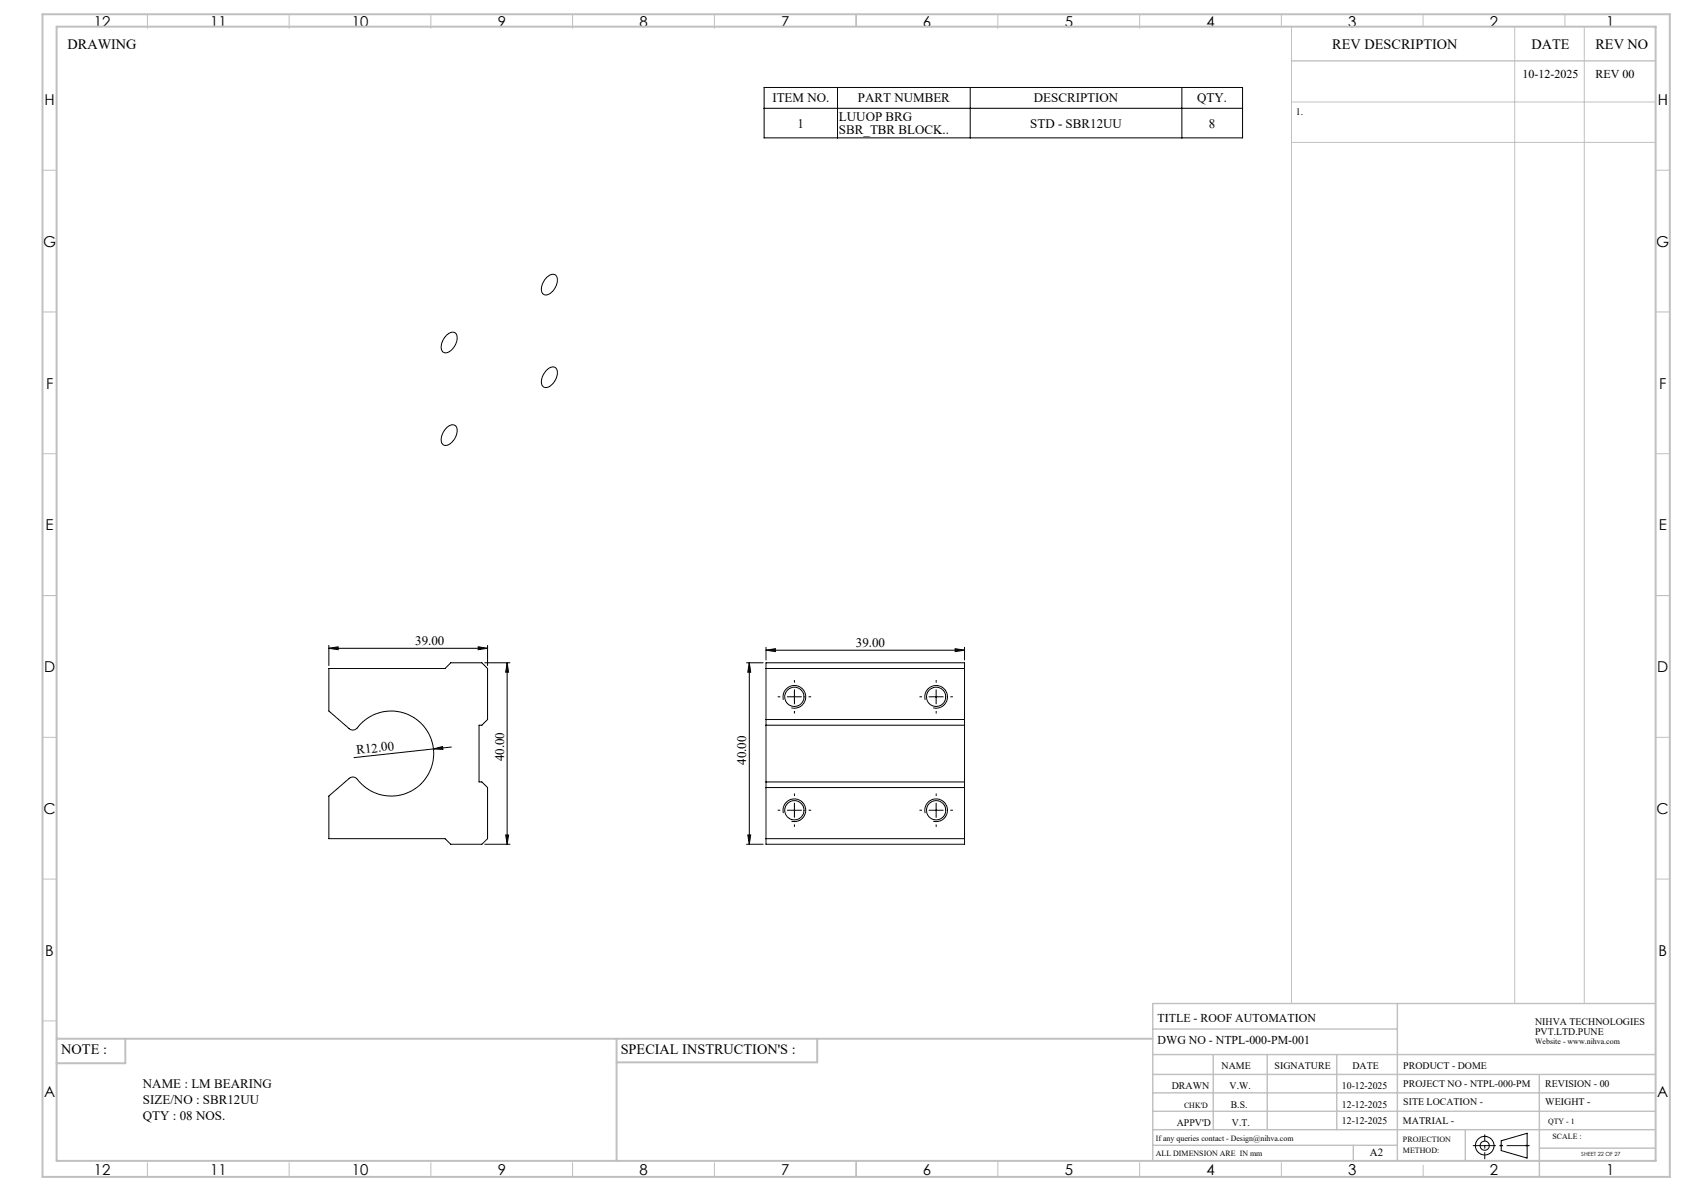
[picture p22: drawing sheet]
<svg xmlns="http://www.w3.org/2000/svg" width="594mm" height="420mm" viewBox="0 0 594 420" stroke-linecap="round" stroke-linejoin="round" font-family="sans-serif">
<defs><g id="words">
<g font-size="5.3">
<text x="33.1" y="9.5">12</text>
<text x="74.1" y="9.5">11</text>
<text x="124.1" y="9.5">10</text>
<text x="175.6" y="9.5">9</text>
<text x="225.6" y="9.5">8</text>
<text x="275.6" y="9.5">7</text>
<text x="325.6" y="9.5">6</text>
<text x="375.6" y="9.5">5</text>
<text x="425.6" y="9.5">4</text>
<text x="475.6" y="9.5">3</text>
<text x="525.6" y="9.5">2</text>
<text x="566.6" y="9.5">1</text>
<text x="15.7" y="37">H</text>
<text x="584.7" y="37">H</text>
<text x="15.2" y="87">G</text>
<text x="584.2" y="87">G</text>
<text x="16.2" y="137">F</text>
<text x="585.2" y="137">F</text>
<text x="16.1" y="187">E</text>
<text x="585.1" y="187">E</text>
<text x="15.5" y="237">D</text>
<text x="584.5" y="237">D</text>
<text x="15.4" y="287">C</text>
<text x="584.4" y="287">C</text>
<text x="16" y="337.1">B</text>
<text x="585" y="337.1">B</text>
<text x="15.5" y="387">A</text>
<text x="584.5" y="387">A</text>
<text x="33.1" y="414.5">12</text>
<text x="74.1" y="414.5">11</text>
<text x="124.1" y="414.5">10</text>
<text x="175.6" y="414.5">9</text>
<text x="225.6" y="414.5">8</text>
<text x="275.6" y="414.5">7</text>
<text x="325.6" y="414.5">6</text>
<text x="375.6" y="414.5">5</text>
<text x="425.6" y="414.5">4</text>
<text x="475.6" y="414.5">3</text>
<text x="525.6" y="414.5">2</text>
<text x="566.6" y="414.5">1</text>
</g>
<g font-size="5">
<text x="23.8" y="17.2">DRAWING</text>
<text x="470" y="17.4">REV DESCRIPTION</text>
<text x="540.2" y="17.4">DATE</text>
<text x="562.8" y="17.4">REV NO</text>
<text x="21.6" y="371.8">NOTE :</text>
<text x="218.9" y="371.8">SPECIAL INSTRUCTION'S :</text>
</g>
<g font-size="4.6">
<text x="272.4" y="36.1">ITEM NO.</text>
<text x="302.6" y="36.1">PART NUMBER</text>
<text x="364.7" y="36.1">DESCRIPTION</text>
<text x="422.3" y="36.1">QTY.</text>
<text x="281.3" y="45">1</text>
<text x="295.9" y="42.7">LUUOP BRG</text>
<text x="295.9" y="47.3">SBR_TBR BLOCK..</text>
<text x="363.4" y="45">STD - SBR12UU</text>
<text x="426.4" y="45">8</text>
<text x="146.5" y="227.5">39.00</text>
<text x="301.9" y="228.2">39.00</text>
<text x="125.9" y="265.9" transform="rotate(-6 125.9 265.9)">R12.00</text>
<text x="177.8" y="268.5" transform="rotate(-90 177.8 268.5)">40.00</text>
<text x="263.2" y="269.7" transform="rotate(-90 263.2 269.7)">40.00</text>
<text x="50.4" y="383.7">NAME : LM BEARING</text>
<text x="50.4" y="389.3">SIZE/NO : SBR12UU</text>
<text x="50.4" y="394.9">QTY : 08 NOS.</text>
</g>
<g font-size="4.2">
<text x="537.1" y="27.6">10-12-2025</text>
<text x="562.8" y="27.6">REV 00</text>
<text x="408.3" y="360.3">TITLE - ROOF AUTOMATION</text>
<text x="408.3" y="368.2">DWG NO - NTPL-000-PM-001</text>
</g>
<text font-size="3.9" x="483.2" y="407.7">A2</text>
<g font-size="3.5">
<text x="457" y="40.6">1.</text>
<text x="541.5" y="361.3">NIHVA TECHNOLOGIES</text>
<text x="541.5" y="364.9">PVT.LTD.PUNE</text>
<text x="430.9" y="377">NAME</text>
<text x="449.6" y="377">SIGNATURE</text>
<text x="477" y="377">DATE</text>
<text x="495" y="377">PRODUCT - DOME</text>
<text x="495" y="383.3">PROJECT NO - NTPL-000-PM</text>
<text x="545.1" y="383.3">REVISION - 00</text>
<text x="413.3" y="384.1">DRAWN</text>
<text x="433.7" y="384.1">V.W.</text>
<text x="473.4" y="384.1">10-12-2025</text>
<text x="495" y="389.8">SITE LOCATION -</text>
<text x="545.1" y="389.8">WEIGHT -</text>
<text x="434.1" y="390.6">B.S.</text>
<text x="473.4" y="390.6">12-12-2025</text>
<text x="415.1" y="396.9">APPV'D</text>
<text x="434.6" y="396.9">V.T.</text>
<text x="473.4" y="396.5">12-12-2025</text>
<text x="494.8" y="396.5">MATRIAL -</text>
</g>
<g font-size="2.8">
<text x="541.5" y="368.3">Website - www.nihva.com</text>
<text x="417.6" y="390.6">CHK'D</text>
<text x="546.1" y="396.5">QTY - 1</text>
<text x="547.6" y="401.7">SCALE :</text>
<text x="407.7" y="402.2">If any queries contact - Design@nihva.com</text>
<text x="407.7" y="407.7">ALL DIMENSION ARE IN mm</text>
<text x="494.8" y="402.7">PROJECTION</text>
<text x="494.8" y="406.5">METHOD:</text>
</g>
<text font-size="2" x="557.8" y="407.8">SHEET 22 OF 27</text>
</g></defs>
<g fill="none" stroke="#000" stroke-width=".35">
<path d="M269.5 30.9h168.8v17.7h-168.8zM269.5 38.2h168.8M295.4 30.9v17.7M342.2 30.9v17.7M416.9 30.9v17.7M192.8 97.9a2.16 2.16 0 0 1 3.6-.4 5.3 5.3 0 0 1-4.1 6.5 2.65 2.65 0 0 1-.9-4zM157.6 118.1a2.03 2.03 0 0 1 3.5 0 5.4 5.4 0 0 1-4 6.3 2.21 2.21 0 0 1-1.3-3.2l.6-1.6zM192.8 130.5a2.16 2.16 0 0 1 3.6-.3 5.3 5.3 0 0 1-4 6.5 2.19 2.19 0 0 1-1.3-3.3l1-2zM157.4 150.9a2.09 2.09 0 0 1 3.7-.1 5.3 5.3 0 0 1-4.2 6.3 2.65 2.65 0 0 1-.8-4zM116 235.7h41l2-2h11l2 2v18l-2 2h-1v20h1l2 2v18.1l-2 1.9h-11l-2-1.9h-41v-15.1l7.2-6.2a1.94 1.94 0 0 1 2.8 .3 15 15 0 0 0 22.2 1.9 15 15 0 0 0-.3-22.3 15 15 0 0 0-22.1 2.5l-1.1 .5-1.2-.2-7.5-6.5zM116 228.6l3.3-.5v1zM116 227.6v7.1"/>
<path d="M116 228.6h56M168.7 228.1l3.3 .5-3.3 .5zM171 233.7h8.9M172 227.6v7.1M178.9 233.7l.5 3.3h-1zM178.9 233.7v64M263.3 233.7h5.9M264.3 233.7v64M264.3 233.7l.5 3.3h-1zM270.2 229.3l3.3-.5v1zM270.2 233.7h70v64h-70zM270.2 235.7h70"/>
<path d="M270.2 228.3v4.4M270.2 229.3h70M336.9 228.8l3.3 .5-3.3 .5zM340.2 228.3v4.4M270.2 255.7h70M270.2 253.7h70M276.3 246.8a4 4 0 0 1 3.5-5.1 4 4 0 0 1 4.4 4.4 4 4 0 0 1-5 3.5M277.7 245.7h5M280.2 243.2v5M326.4 246.8a4 4 0 0 1 3.5-5 4 4 0 0 1 4.3 4.3 4 4 0 0 1-5 3.5M327.7 245.7h5M330.2 243.2v5"/>
<path d="M152.9 264.1l3.2-.8 .1 .9zM152.9 264.1l-28.1 3.1M159.2 263.4l-6.3 .7M270.2 275.7h70M270.2 277.7h70M171 297.7h8.9M178.4 294.4h1l-.5 3.3zM263.3 297.7h5.9M263.8 294.4h1l-.5 3.3zM270.2 295.8h70M276.3 286.8a4 4 0 0 1 3.6-5 4 4 0 0 1 4.3 4.3 4 4 0 0 1-5 3.5M277.7 285.7h5"/>
<path d="M280.2 283.2v5M326.4 286.8a4 4 0 0 1 3.5-5 4 4 0 0 1 4.3 4.3 4 4 0 0 1-5 3.5M327.7 285.7h5M330.2 283.2v5M529.5 402.3l9.2-2.7v8.8l-9.2-2.7z"/>
<circle cx="280.2" cy="245.7" r="3.4"/>
<circle cx="330.2" cy="245.7" r="3.4"/>
<circle cx="280.2" cy="285.8" r="3.4"/>
<circle cx="330.2" cy="285.8" r="3.4"/>
<circle cx="523.7" cy="404" r="1.62"/>
<circle cx="523.7" cy="404" r="3.3"/>
</g>
<g fill="none" stroke="#c0c0c0" stroke-width=".35">
<path d="M52 5v5M102 5v5M152 5v5M202 5v5M252 5v5M302 5v4.4M352 5v5M402 5v5M452 5v4.4M455.5 9.4v344.5M502 5v4.4M534.3 9.4v344.5"/>
<path d="M552 5v4.4M558.8 9.4v344.5M455.5 36h128.5M455.5 50.2h128.5M15 60h5M584 60h5M15 110h5M584 110h5M15 160h5M584 160h5M15 210h5M584 210h5"/>
<path d="M15 260h5M584 260h5M15 310h5M584 310h5M15 360h5M52 410v5M102 410v5M152 410v5M202 410v5M252 410v5M302 409.4v5.6M352 409.4v5.6"/>
<path d="M402 410v5M452 410v5M502 410.9v4.1M529 404h1M529.2 403.7l.7 .7M529.5 403.5v1M529.9 403.7l-.7 .7M538.1 404h1.1M538.3 403.7l.7 .7M538.7 403.5v1M539 403.7l-.7 .7"/>
</g>
<path d="M519.5 404h20.1" fill="none" stroke="#000" stroke-width=".35" stroke-dasharray="15.2 1.3 1.3 1.3" stroke-dashoffset="7.1" stroke-linecap="butt"/>
<path d="M523.7 408.8v-8.7" fill="none" stroke="#000" stroke-width=".35" stroke-dasharray="15.2 1.3 1.3 1.3" stroke-dashoffset="12.8" stroke-linecap="butt"/>
<g fill="none" stroke="#000" stroke-width=".35" stroke-dasharray="15.2 1.3 1.3 1.3" stroke-linecap="butt">
<path d="M275.2 245.7h-.9M280.2 240.7v-.9M280.2 250.7v.9M285.2 245.7h.9M325.2 245.7h-.9M330.2 240.7v-.9M330.2 250.7v.9M335.2 245.7h.9M275.2 285.7h-.9M280.2 280.7v-.9M280.2 290.7v.9M285.2 285.7h.9"/>
<path d="M325.2 285.7h-.9M330.2 280.7v-.9M330.2 290.7v.9M335.2 285.7h.9"/>
</g>
<g fill="none" stroke="#c0c0c0" stroke-width=".5">
<path d="M455.5 21.5h128.5M492.9 353.9v55.5M584 353.9h-177.4v55.5M406.6 371.9h177.4M406.6 378.9h177.4M406.6 362.9h86.3M428 371.9v26.5M447 371.9v26.5M471.5 371.9v26.5M543 378.9v36.1M406.6 391.9h177.4M406.6 385.4h177.4"/>
<path d="M406.6 398.4h177.4M516.9 398.4v11M406.6 403.9h86.3M477.3 403.9v5.5M543 404.9h41"/>
</g>
<path d="M15 5h574v410h-574zM20 9.4h564v400h-564zM20 366.3h386.6M44.2 366.3v8.6h-24.2M217.5 366.3v43.1M288.3 366.3v8.3h-70.8" fill="none" stroke="#c0c0c0" stroke-width=".7"/>
<g fill="#000">
<path d="M152.9 264.1l3.2-.8 .1 .9z"/>
<path d="M168.7 228.1l3.3 .5-3.3 .5zM116 228.6l3.3-.5v1z"/>
<path d="M178.9 233.7l.5 3.3h-1zM178.4 294.4h1l-.5 3.3z"/>
<path d="M264.3 233.7l.5 3.3h-1zM263.8 294.4h1l-.5 3.3z"/>
<path d="M270.2 229.3l3.3-.5v1zM336.9 228.8l3.3 .5-3.3 .5z"/>
</g>
<use href="#words"/>
</svg>
